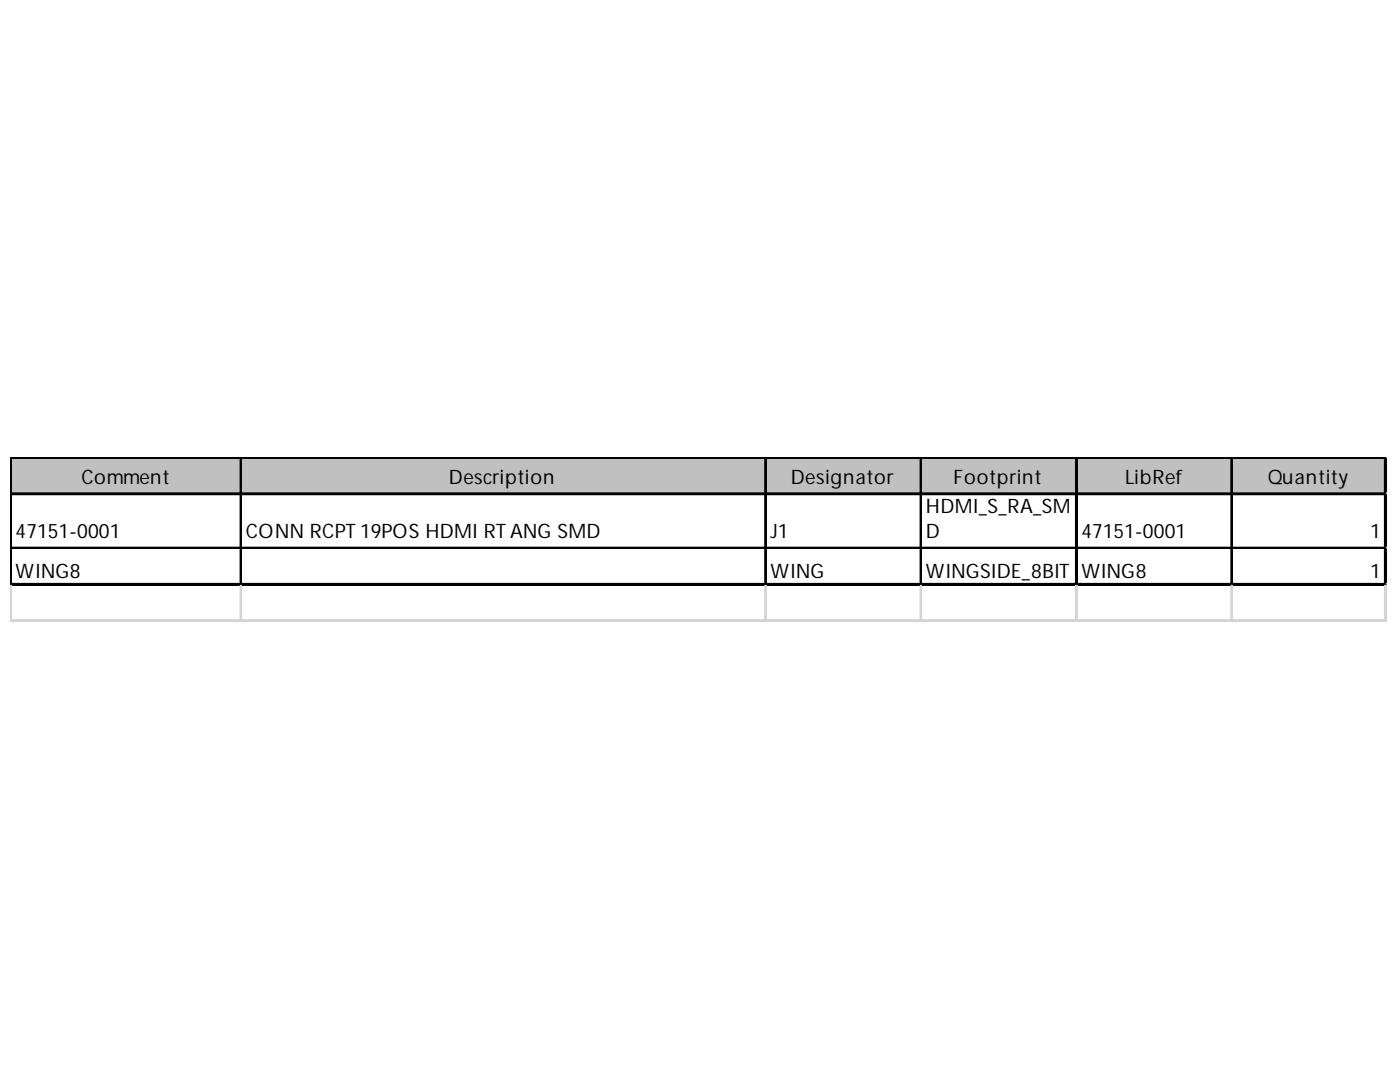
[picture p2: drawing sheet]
<svg xmlns="http://www.w3.org/2000/svg" width="279mm" height="216mm" viewBox="0 0 279 216" stroke-linecap="round" stroke-linejoin="round" font-family="sans-serif">
<defs><g id="words">
<g font-size="4">
<text x="16.3" y="96.6">Comment</text>
<text x="89.6" y="96.6">Description</text>
<text x="157.8" y="96.6">Designator</text>
<text x="190.3" y="96.6">Footprint</text>
<text x="224.6" y="96.6">LibRef</text>
<text x="253" y="96.6">Quantity</text>
<text x="3.1" y="107.4">47151-0001</text>
<text x="49.1" y="107.4">CONN RCPT 19POS HDMI RT ANG SMD</text>
<text x="153.8" y="107.4">J1</text>
<text x="184.8" y="102.4">HDMI_S_RA_SM</text>
<text x="184.8" y="107.4">D</text>
<text x="215.8" y="107.4">47151-0001</text>
<text x="273.4" y="107.4">1</text>
<text x="3.1" y="115.4">WING8</text>
<text x="153.8" y="115.4">WING</text>
<text x="184.8" y="115.4">WINGSIDE_8BIT</text>
<text x="215.8" y="115.4">WING8</text>
<text x="273.4" y="115.4">1</text>
</g>
</g></defs>
<path d="M2.3 91.5h274.4v7.3h-274.4z" fill="#c0c0c0"/>
<g fill="none" stroke="#000" stroke-width=".36">
<path d="M2 91.2v25.7M2.2 91.2v25.7M2.4 91.2h274.3M2.4 91.4h274.3M2.4 98.4h274.3M2.4 98.6h274.3M48 91.6v25.3M48.2 91.6v25.3M152.7 91.6v25.3M152.9 91.6v25.3M183.7 91.6v25.3M183.9 91.6v25.3"/>
<path d="M214.7 91.6v25.3M214.9 91.6v25.3M245.7 91.6v25.3M245.9 91.6v25.3M276.4 91.6v25.3M276.5 91.6v25.3M2.4 109.3h274.3M2.4 109.4h274.3M2.4 116.5h274.3M2.4 116.7h274.3"/>
</g>
<g fill="none" stroke="#d4d4d4" stroke-width=".36">
<path d="M276.7 91.2h.1M2 116.9v7.2M2.2 116.9v7.2M48 116.9v7.2M48.2 116.9v7.2M152.7 116.9v7.2M152.9 116.9v7.2M183.7 116.9v7.2M183.9 116.9v7.2M214.7 116.9v7.2M214.9 116.9v7.2M245.7 116.9v7.2"/>
<path d="M245.9 116.9v7.2M276.4 116.9v7.2M276.5 116.9v7.2"/>
</g>
<path d="M276.7 91.2l.1 .4z" fill="#d4d4d4"/>
<path d="M276.7 98.4h.1" fill="none" stroke="#d4d4d4" stroke-width=".36"/>
<path d="M276.7 98.4l.1 .4z" fill="#d4d4d4"/>
<path d="M276.7 109.3h.1" fill="none" stroke="#d4d4d4" stroke-width=".36"/>
<path d="M276.7 109.3l.1 .3z" fill="#d4d4d4"/>
<path d="M276.7 116.5h.1" fill="none" stroke="#d4d4d4" stroke-width=".36"/>
<path d="M276.7 116.5l.1 .4z" fill="#d4d4d4"/>
<path d="M2 123.7h274.8M2 123.9h274.8" fill="none" stroke="#d4d4d4" stroke-width=".36"/>
<use href="#words"/>
</svg>
